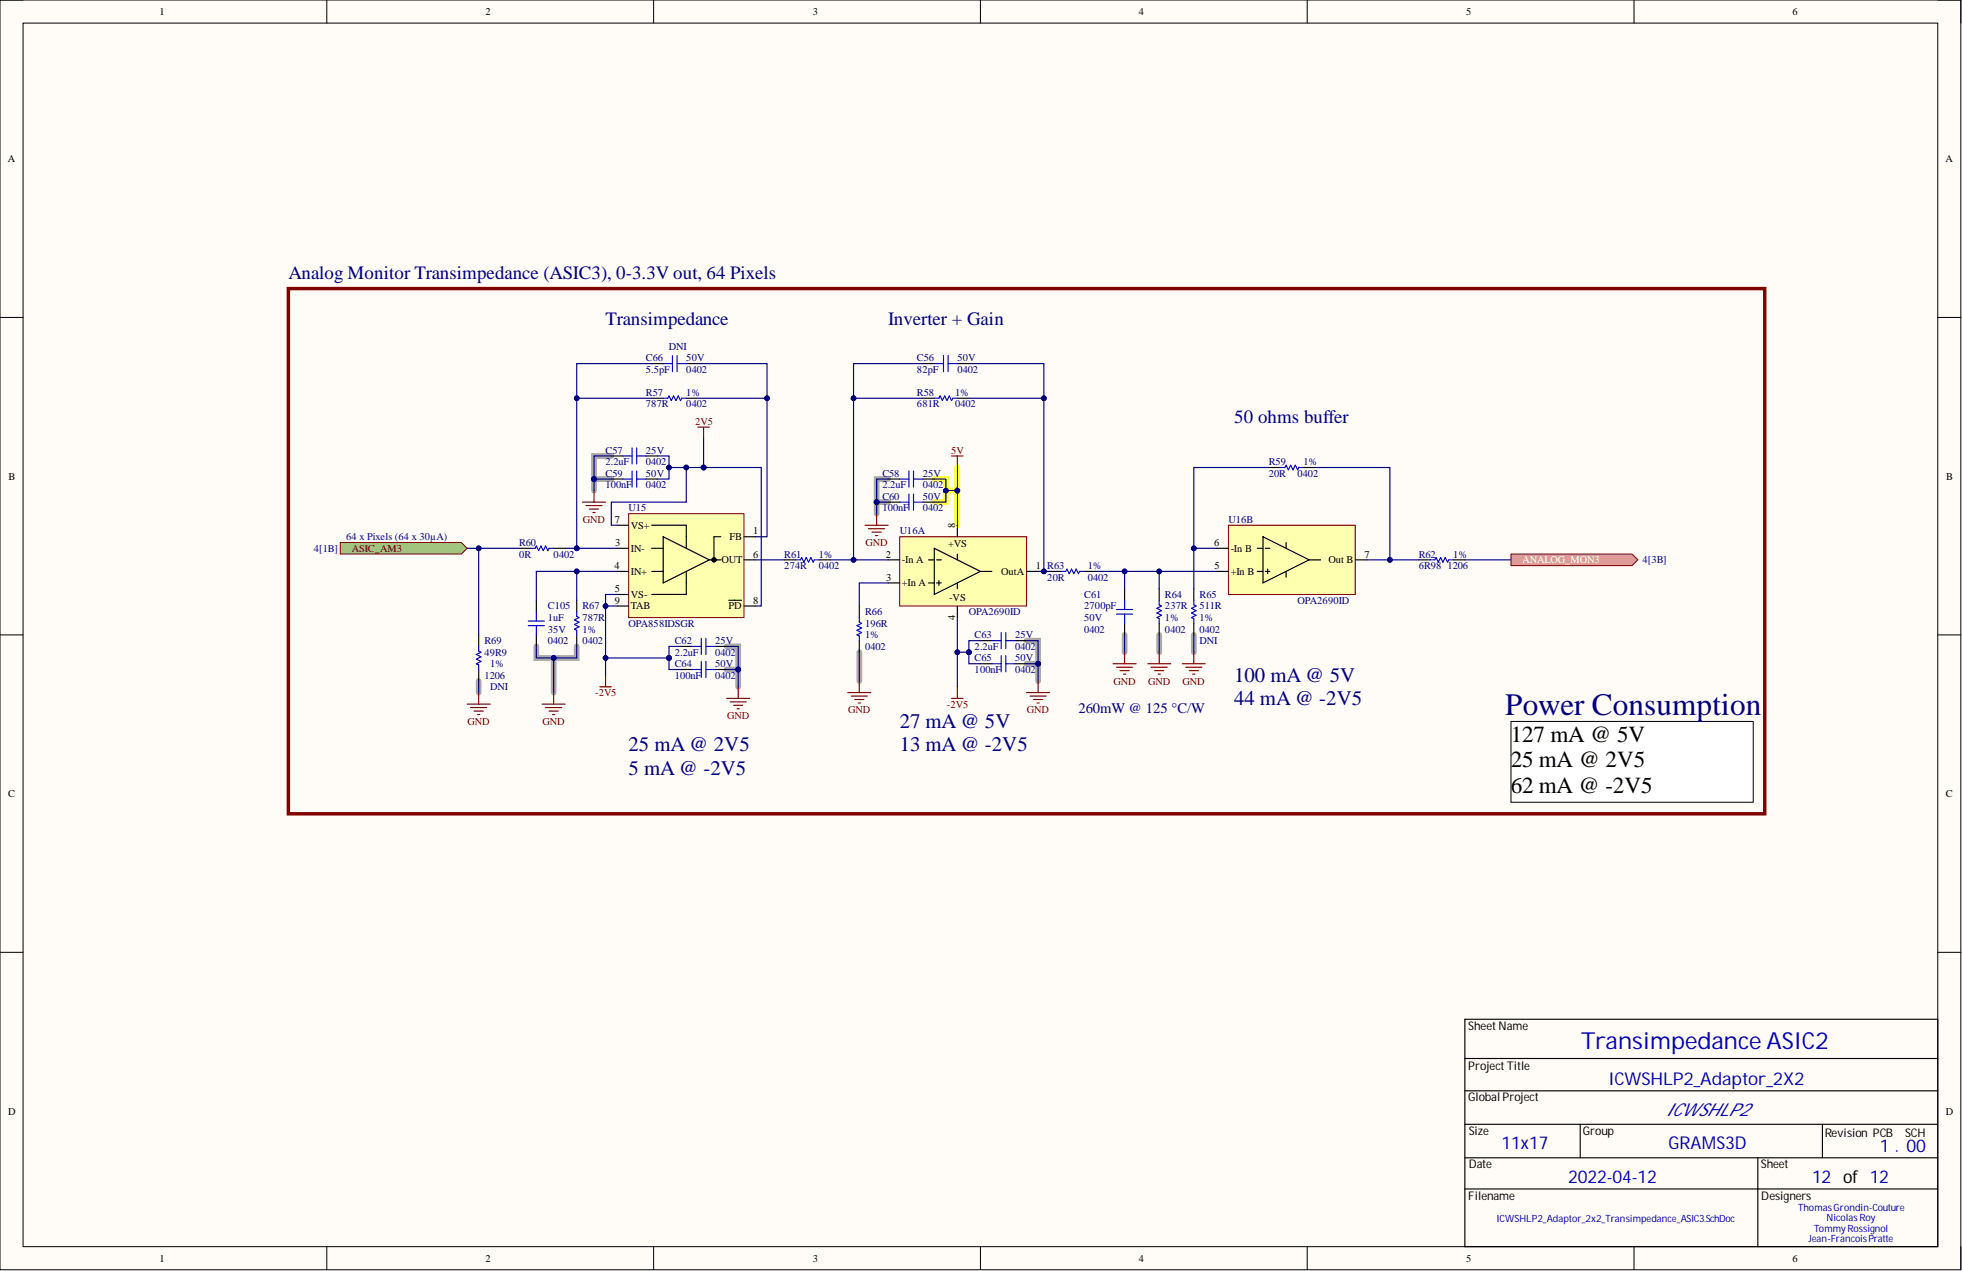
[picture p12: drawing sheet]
<svg xmlns="http://www.w3.org/2000/svg" width="431mm" height="279mm" viewBox="0 0 431 279" stroke-linecap="round" stroke-linejoin="round" font-family="sans-serif">
<defs><g id="words">
<text font-size="6.9" fill="#000080" x="331" y="157.1">Power Consumption</text>
<text font-size="5.2" fill="#0000bf" x="347.7" y="230.5">Transimpedance ASIC2</text>
<g font-size="5.1">
<text x="332.3" y="163.1">127 mA @ 5V</text>
<text x="332.3" y="168.7">25 mA @ 2V5</text>
<text x="332.3" y="174.2">62 mA @ -2V5</text>
</g>
<g font-size="4.6" fill="#000080">
<text x="271.4" y="150">100 mA @ 5V</text>
<text x="271.4" y="155">44 mA @ -2V5</text>
<text x="197.8" y="160.1">27 mA @ 5V</text>
<text x="138.2" y="165.2">25 mA @ 2V5</text>
<text x="197.8" y="165.2">13 mA @ -2V5</text>
<text x="138.2" y="170.3">5 mA @ -2V5</text>
</g>
<g font-size="4.1" fill="#000080">
<text x="63.4" y="61.2">Analog Monitor Transimpedance (ASIC3), 0-3.3V out, 64 Pixels</text>
<text x="133.2" y="71.4">Transimpedance</text>
<text x="195.3" y="71.4">Inverter + Gain</text>
<text x="271.4" y="93">50 ohms buffer</text>
</g>
<g font-size="3.9" fill="#0000bf">
<text x="353.7" y="238.5">ICWSHLP2_Adaptor_2X2</text>
<text x="366.3" y="245.3">ICWSHLP2</text>
<text x="330.2" y="252.7">11x17</text>
<text x="366.9" y="252.7">GRAMS3D</text>
<text x="413.4" y="253.2">1 . 00</text>
<text x="344.9" y="260">2022-04-12</text>
<text x="398.5" y="260">12 of 12</text>
</g>
<text font-size="3.2" fill="#000080" x="237.2" y="156.7">260mW @ 125 °C/W</text>
<g font-size="2.6">
<text x="322.9" y="226.5">SheetName</text>
<text x="322.9" y="235.1">ProjectTitle</text>
<text x="322.9" y="242">Global Project</text>
<text x="323" y="249.6">Size</text>
<text x="348.1" y="249.6">Group</text>
<text x="401.3" y="249.9">Revision PCB</text>
<text x="418.9" y="249.9">SCH</text>
<text x="323" y="256.7">Date</text>
<text x="387.2" y="256.7">Sheet</text>
<text x="322.9" y="263.8">Filename</text>
<text x="387.3" y="263.8">Designers</text>
</g>
<g font-size="2.3">
<text x="35.1" y="3.3">1</text>
<text x="106.8" y="3.3">2</text>
<text x="178.7" y="3.3">3</text>
<text x="250.4" y="3.3">4</text>
<text x="322.4" y="3.3">5</text>
<text x="394.2" y="3.3">6</text>
<text x="1.7" y="35.7">A</text>
<text x="427.8" y="35.7">A</text>
<text x="1.9" y="105.5">B</text>
<text x="428" y="105.5">B</text>
<text x="135.2" y="115">7</text>
<text x="138.7" y="116.2">VS+</text>
<text x="160.4" y="118.8">FB</text>
<text x="165.6" y="117.5">1</text>
<text x="210" y="116" transform="rotate(-90 210 116)">8</text>
<text x="135.1" y="125.1">4</text>
<text x="135.3" y="120">3</text>
<text x="138.7" y="121.3">IN-</text>
<text x="158.7" y="123.8">OUT</text>
<text x="165.6" y="122.6">6</text>
<text x="194.8" y="122.6">2</text>
<text x="198.3" y="123.8">-In A</text>
<text x="208.5" y="120.2">+VS</text>
<text x="227.8" y="125.1">1</text>
<text x="267" y="120">6</text>
<text x="267.1" y="125.1">5</text>
<text x="270.6" y="121.3">-In B</text>
<text x="292.1" y="123.8">Out B</text>
<text x="300.1" y="122.6">7</text>
<text x="135.2" y="130.2">5</text>
<text x="138.7" y="131.4">VS-</text>
<text x="138.7" y="126.4">IN+</text>
<text x="194.9" y="127.6">3</text>
<text x="198.3" y="128.9">+In A</text>
<text x="220.2" y="126.4">OutA</text>
<text x="270.6" y="126.4">+In B</text>
<text x="135.2" y="132.7">9</text>
<text x="138.7" y="134">TAB</text>
<text x="160.2" y="134">PD</text>
<text x="165.6" y="132.7">8</text>
<text x="208.7" y="132.2">-VS</text>
<text x="210" y="136.4" transform="rotate(-90 210 136.4)">4</text>
<text x="1.8" y="175.3">C</text>
<text x="427.9" y="175.3">C</text>
<text x="1.8" y="245">D</text>
<text x="427.9" y="245">D</text>
<text x="35.1" y="277.4">1</text>
<text x="106.8" y="277.4">2</text>
<text x="178.7" y="277.4">3</text>
<text x="250.4" y="277.4">4</text>
<text x="322.4" y="277.4">5</text>
<text x="394.2" y="277.4">6</text>
</g>
<g font-size="2.3" fill="#000080">
<text x="147.1" y="76.9">DNI</text>
<text x="142" y="82">5.5pF</text>
<text x="142" y="79.4">C66</text>
<text x="150.9" y="82">0402</text>
<text x="150.9" y="79.4">50V</text>
<text x="201.6" y="82">82pF</text>
<text x="201.6" y="79.4">C56</text>
<text x="210.5" y="82">0402</text>
<text x="210.5" y="79.4">50V</text>
<text x="142" y="89.6">787R</text>
<text x="142" y="87">R57</text>
<text x="150.9" y="87">1%</text>
<text x="150.9" y="89.6">0402</text>
<text x="201.6" y="89.6">681R</text>
<text x="201.6" y="87">R58</text>
<text x="210" y="87">1%</text>
<text x="210" y="89.6">0402</text>
<text x="133.2" y="99.7">C57</text>
<text x="142" y="99.7">25V</text>
<text x="133.2" y="107.3">100nF</text>
<text x="133.2" y="104.8">C59</text>
<text x="133.2" y="102.3">2.2uF</text>
<text x="142" y="107.3">0402</text>
<text x="142" y="104.8">50V</text>
<text x="142" y="102.3">0402</text>
<text x="194" y="107.3">2.2uF</text>
<text x="194" y="104.8">C58</text>
<text x="202.9" y="107.3">0402</text>
<text x="202.9" y="104.8">25V</text>
<text x="279" y="104.8">20R</text>
<text x="279" y="102.3">R59</text>
<text x="285.3" y="104.8">0402</text>
<text x="286.6" y="102.3">1%</text>
<text x="138.2" y="112.4">U15</text>
<text x="194" y="112.4">100nF</text>
<text x="194" y="109.9">C60</text>
<text x="202.9" y="112.4">0402</text>
<text x="202.9" y="109.9">50V</text>
<text x="76.1" y="118.8">64 x Pixels (64 x 30µA)</text>
<text x="197.8" y="117.5">U16A</text>
<text x="270.1" y="115">U16B</text>
<text x="69" y="121.3">4[1B]</text>
<text x="114.1" y="122.6">0R</text>
<text x="114.1" y="120">R60</text>
<text x="121.7" y="122.6">0402</text>
<text x="172.5" y="125.1">274R</text>
<text x="172.5" y="122.6">R61</text>
<text x="180.1" y="122.6">1%</text>
<text x="180.1" y="125.1">0402</text>
<text x="230.3" y="125.1">R63</text>
<text x="239.2" y="125.1">1%</text>
<text x="312" y="125.1">6R98</text>
<text x="312" y="122.6">R62</text>
<text x="318.3" y="125.1">1206</text>
<text x="319.6" y="122.6">1%</text>
<text x="361.2" y="123.8">4[3B]</text>
<text x="230.3" y="127.6">20R</text>
<text x="238.4" y="131.4">C61</text>
<text x="239.2" y="127.6">0402</text>
<text x="256.2" y="131.4">R64</text>
<text x="263.8" y="131.4">R65</text>
<text x="120.5" y="136.5">1uF</text>
<text x="120.5" y="134">C105</text>
<text x="128.1" y="136.5">787R</text>
<text x="128.1" y="134">R67</text>
<text x="138.2" y="137.8">OPA858IDSGR</text>
<text x="190.2" y="137.8">196R</text>
<text x="190.2" y="135.3">R66</text>
<text x="213.1" y="135.3">OPA2690ID</text>
<text x="238.4" y="136.5">50V</text>
<text x="238.4" y="134">2700pF</text>
<text x="256.2" y="136.5">1%</text>
<text x="256.2" y="134">237R</text>
<text x="263.8" y="136.5">1%</text>
<text x="263.8" y="134">511R</text>
<text x="285.3" y="132.7">OPA2690ID</text>
<text x="106.5" y="141.6">R69</text>
<text x="120.5" y="141.6">0402</text>
<text x="120.5" y="139.1">35V</text>
<text x="128.1" y="139.1">1%</text>
<text x="128.1" y="141.6">0402</text>
<text x="148.4" y="141.6">C62</text>
<text x="157.3" y="141.6">25V</text>
<text x="190.2" y="140.3">1%</text>
<text x="190.2" y="142.9">0402</text>
<text x="214.3" y="142.9">2.2uF</text>
<text x="214.3" y="140.3">C63</text>
<text x="223.2" y="142.9">0402</text>
<text x="223.2" y="140.3">25V</text>
<text x="238.4" y="139.1">0402</text>
<text x="256.2" y="139.1">0402</text>
<text x="263.8" y="141.6">DNI</text>
<text x="263.8" y="139.1">0402</text>
<text x="106.5" y="149.2">1206</text>
<text x="106.5" y="144.1">49R9</text>
<text x="107.8" y="146.7">1%</text>
<text x="148.4" y="149.2">100nF</text>
<text x="148.4" y="146.7">C64</text>
<text x="148.4" y="144.1">2.2uF</text>
<text x="157.3" y="149.2">0402</text>
<text x="157.3" y="146.7">50V</text>
<text x="157.3" y="144.1">0402</text>
<text x="214.3" y="147.9">100nF</text>
<text x="214.3" y="145.4">C65</text>
<text x="223.2" y="147.9">0402</text>
<text x="223.2" y="145.4">50V</text>
<text x="107.8" y="151.7">DNI</text>
</g>
<g font-size="2.3" fill="#800000">
<text x="152.9" y="93.4">2V5</text>
<text x="209.2" y="99.7">5V</text>
<text x="128.2" y="115">GND</text>
<text x="77.4" y="121.3">ASIC_AM3</text>
<text x="190.3" y="120">GND</text>
<text x="130.9" y="153">-2V5</text>
<text x="208.2" y="155.6">-2V5</text>
<text x="244.8" y="150.5">GND</text>
<text x="252.5" y="150.5">GND</text>
<text x="260.1" y="150.5">GND</text>
<text x="102.8" y="159.4">GND</text>
<text x="119.3" y="159.4">GND</text>
<text x="159.9" y="158.1">GND</text>
<text x="186.5" y="156.8">GND</text>
<text x="225.8" y="156.8">GND</text>
</g>
<text font-size="2.3" fill="#fff" x="334.8" y="123.8">ANALOG_MON3</text>
<g font-size="2.2" fill="#0000bf">
<text x="329.1" y="268.7">ICWSHLP2_Adaptor_2x2_Transimpedance_ASIC3.SchDoc</text>
<text x="395.3" y="266.2">ThomasGrondin-Couture</text>
<text x="401.7" y="268.5">NicolasRoy</text>
<text x="397.7" y="273">Jean-FrancoisPratte</text>
<text x="398.9" y="270.8">TommyRossignol</text>
</g>
</g></defs>
<path d="M0 0h431.2v279.1h-431.2z" fill-rule="evenodd" fill="#fffcf8"/>
<path d="M0 0h431.2v279.1h-431.2z" fill="none" stroke="#000" stroke-width=".22"/>
<path d="M5.1 5.1h421v269h-421z" fill-rule="evenodd" fill="#fffcf8"/>
<g fill="none" stroke="#000" stroke-width=".22">
<path d="M0 0h5.1M5.1 5.1h421v269h-421zM71.9 0v5.1M143.7 0v5.1M215.6 0v5.1M287.5 0v5.1M359.3 0v5.1M426.1 0h5.1v5.1M0 69.8h5.1M426.1 69.8h5.1M0 139.6h5.1M426.1 139.6h5.1"/>
<path d="M0 209.3h5.1M426.1 209.3h5.1M71.9 274.1v5M143.7 274.1v5M215.6 274.1v5M287.5 274.1v5M359.3 274.1v5M431.2 274.1v5"/>
</g>
<g fill="none" stroke="#b0a6a6" stroke-width="1.3">
<path d="M130.6 105.3h3.8M130.6 105.3v2.5M134.4 100.2h-3.8v5.1M192.8 110.4h2.5M192.8 110.4v2.5M195.3 105.3h-2.5v5.1M247.3 139.6v3.8M254.9 139.6v3.8M262.5 139.6v3.8M105.3 149.7v2.6M117.9 142.1v2.5h8.9v-2.5M121.7 144.6v7.7"/>
<path d="M159.8 142.1h2.5v5.1M159.8 147.2h2.5M162.3 147.2v3.8M189 143.4v6.3M225.7 140.8h2.6v5.1M225.7 145.9h2.6M228.3 145.9v3.8"/>
</g>
<path d="M205.4 105.3h2.6v5.1h-2.6M208 107.8h2.5M210.5 102.8v12.7" fill="none" stroke="#ff0" stroke-width="1.3"/>
<g fill="none" stroke="#000" stroke-width=".25">
<path d="M202.9 87.5h2.5M210.5 87.5h2.6M134.4 105.3h2.6M134.4 100.2h2.6M142 105.3h2.6M142 100.2h2.6M195.3 105.3h2.5M195.3 110.4h2.5M202.9 105.3h2.5M202.9 110.4h2.5M172.5 123.1h2.5M180.1 123.1h2.5"/>
<path d="M254.9 129.4v2.6M254.9 137v2.6M262.5 129.4v2.6M262.5 137v2.6M149.6 147.2h2.6M157.3 147.2h2.5M322.1 224.1h104v50h-104zM322.1 239.8h104M322.1 232.7h104M322.1 247.2h104M322.1 254.5h104M347.5 247.2v7.3"/>
<path d="M386.5 254.5v19.6M400.8 247.2v7.3M322.1 261.4h104"/>
</g>
<path d="M63.4 63.4h324.7v115.5h-324.7z" fill="none" stroke="#800000" stroke-width=".76"/>
<g fill="none" stroke="#800000" stroke-width=".25">
<path d="M128.1 110.4h5.1M128.8 111.1h3.6M129.6 111.9h2M130.4 112.7h.5M130.6 107.8v2.6M190.2 115.5h5.1M191 116.2h3.5M191.8 117h2M192.5 117.7h.5M192.8 112.9v2.6M209.3 100.2h2.5M210.5 100.2v2.6"/>
<path d="M119.2 154.8h5.1M120 155.6h3.5M120.7 156.3h2.1M121.5 157.1h.5M121.7 152.3v2.5M159.8 153.5h5.1M160.6 154.3h3.5M161.3 155h2M162.1 155.8h.5M162.3 151v2.5M209.3 153.5h2.5M210.5 151v2.5"/>
<path d="M225.7 152.3h5.1M226.5 153h3.6M227.3 153.8h2M228 154.5h.5M228.3 149.7v2.6M252.4 145.9h5M253.1 146.7h3.6M253.9 147.4h2M254.7 148.2h.5M254.9 143.4v2.5M260 145.9h5.1M260.7 146.7h3.6"/>
<path d="M261.5 147.4h2M262.3 148.2h.5M262.5 143.4v2.5"/>
</g>
<g fill="none" stroke="#00f" stroke-width=".25">
<path d="M139 98.5v3.5M140 98.5v3.5M205.4 87.5h1.1l.2-.5 .5 1.1 .5-1.1 .5 1.1 .5-1.1 .6 1.1 .2-.6h1M137 105.3h2M137 100.2h2M139 103.5v3.6M140 103.5v3.6M140 105.3h2M140 100.2h2M197.8 105.3h2.1M197.8 110.4h2.1M199.9 103.5v3.6"/>
<path d="M199.9 108.6v3.6M200.9 105.3h2M200.9 103.5v3.6M200.9 108.6v3.6M200.9 110.4h2M175 123.1h1l.3-.5 .5 1 .5-1 .5 1 .5-1 .5 1 .3-.5h1M254.9 132v1l.5 .2-1 .5 1 .5-1 .5 1 .6-1 .5 .5 .2v1M262.5 132v1l.5 .2-1 .5 1 .5-1 .5 1 .6-1 .5 .5 .2v1M152.2 147.2h2M154.2 145.4v3.6M155.2 145.4v3.6M155.2 147.2h2.1"/>
</g>
<circle cx="147.1" cy="144.6" r=".51" fill="#000080"/>
<circle cx="147.1" cy="144.6" r=".51" fill="none" stroke="#000080" stroke-width=".22"/>
<path d="M149.6 142.1h2.6M157.3 142.1h2.5M215.6 145.9h2.5M223.2 145.9h2.5" fill="none" stroke="#000" stroke-width=".25"/>
<path d="M152.2 142.1h2M154.2 140.3v3.6M155.2 140.3v3.6M155.2 142.1h2.1M218.1 145.9h2.1M220.2 144.1v3.6M221.2 144.1v3.6M221.2 145.9h2" fill="none" stroke="#00f" stroke-width=".25"/>
<circle cx="213.1" cy="143.4" r=".51" fill="#000080"/>
<circle cx="213.1" cy="143.4" r=".51" fill="none" stroke="#000080" stroke-width=".22"/>
<path d="M215.6 140.8h2.5M223.2 140.8h2.5" fill="none" stroke="#000" stroke-width=".25"/>
<path d="M220.2 139.1v3.5M221.2 139.1v3.5M218.1 140.8h2.1M221.2 140.8h2" fill="none" stroke="#00f" stroke-width=".25"/>
<path d="M74.8 119.3h26.7l1.2 1.2-1.2 1.3h-26.7z" fill-rule="evenodd" fill="#93c47d"/>
<path d="M74.8 119.3h26.7l1.2 1.2-1.2 1.3h-26.7z" fill="none" stroke="#800000" stroke-width=".22"/>
<path d="M332.3 121.8h26.6l1.3 1.3-1.3 1.2h-26.6z" fill-rule="evenodd" fill="#ea9999"/>
<path d="M332.3 121.8h26.6l1.3 1.3-1.3 1.2h-26.6z" fill="none" stroke="#800000" stroke-width=".22"/>
<g fill="none" stroke="#000" stroke-width=".25">
<path d="M143.3 79.9h2.5M150.9 79.9h2.6M143.3 87.5h2.5M150.9 87.5h2.6M279 102.8h2.5M286.6 102.8h2.6M105.3 139.6v2.5M114.1 120.5h2.6M117.9 132v2.5M117.9 139.6v2.5M121.7 120.5h2.6M126.8 132v2.5"/>
<path d="M126.8 139.6v2.5M189 133.2v2.6M230.8 125.6h2.6M238.4 125.6h2.6M312 123.1h2.5M319.6 123.1h2.5M105.3 147.2v2.5M189 140.8v2.6"/>
</g>
<g fill="none" stroke="#00f" stroke-width=".25">
<path d="M145.8 79.9h2.1M147.9 78.2v3.5M148.9 79.9h2M148.9 78.2v3.5M145.8 87.5h1.1l.2-.5 .5 1.1 .5-1.1 .5 1.1 .5-1.1 .5 1.1 .3-.6h1M281.5 102.8h1.1l.2-.5 .5 1 .5-1 .5 1 .5-1 .5 1 .3-.5h1M116.2 136.5h3.5M116.2 137.5h3.5M116.7 120.5h1l.2-.5 .6 1 .5-1 .5 1 .5-1 .5 1 .2-.5h1M117.9 134.5v2M117.9 137.5v2.1M126.8 134.5v1l.5 .3-1 .5 1 .5-1 .5 1 .5-1 .5 .5 .2v1.1"/>
<path d="M189 135.8v1l.5 .2-1 .5 1 .5-1 .5 1 .6-1 .5 .5 .2v1M233.4 125.6h1l.2-.5 .5 1 .5-1 .5 1 .5-1 .6 1 .2-.5h1M314.5 123.1h1l.3-.5 .5 1 .5-1 .5 1 .5-1 .5 1 .3-.5h1M105.3 142.1v1l.5 .3-1 .5 1 .5-1 .5 1 .5-1 .5 .5 .3v1"/>
</g>
<g fill="none" stroke="#800000" stroke-width=".25">
<path d="M153.5 93.9h2.5M154.7 93.9v2.5M102.7 154.8h5.1M103.5 155.6h3.5M104.2 156.3h2.1M105 157.1h.5M105.3 152.3v2.5M131.9 151h2.5M133.2 148.4v2.6M186.4 152.3h5.1M187.2 153h3.5M187.9 153.8h2.1"/>
<path d="M188.7 154.5h.5M189 149.7v2.6M244.8 145.9h5M245.5 146.7h3.6M246.3 147.4h2M247 148.2h.6M247.3 143.4v2.5"/>
</g>
<path d="M332.3 158.6h53.2v17.8h-53.2z" fill-rule="evenodd" fill="#fff"/>
<path d="M332.3 158.6h53.2v17.8h-53.2z" fill="none" stroke="#000" stroke-width=".22"/>
<path d="M138.2 112.9h25.4v22.9h-25.4z" fill-rule="evenodd" fill="#ffffb0"/>
<path d="M138.2 112.9h25.4v22.9h-25.4z" fill="none" stroke="#800000" stroke-width=".22"/>
<g fill="none" stroke="#000" stroke-width=".25">
<path d="M135.7 115.5h2.5M143.3 115.5h7.6v5M145.8 118l10.2 5.1-10.2 5zM158.5 118h-1.5v5.1M163.6 118h2.5M135.7 130.7h2.5M135.7 125.6h2.5M135.7 120.5h2.5M135.7 133.2h2.5M143.3 125.6h2.5M143.3 120.5h2.5M150.9 125.6v5.1h-7.6"/>
<path d="M156 123.1h2.5M160.3 132h2.8M163.6 123.1h2.5M163.6 133.2h2.5"/>
</g>
<circle cx="157" cy="123.1" r=".18" fill="none" stroke="#000" stroke-width=".76"/>
<path d="M197.8 118h27.9v15.2h-27.9z" fill-rule="evenodd" fill="#ffffb0"/>
<path d="M197.8 118h27.9v15.2h-27.9z" fill="none" stroke="#800000" stroke-width=".22"/>
<g fill="none" stroke="#000" stroke-width=".25">
<path d="M210.5 115.5v2.5M195.3 123.1h2.5M195.3 128.1h2.5M204.2 123.1h1.2M204.2 128.1h1.2M205.4 120.5l10.2 5.1-10.2 5.1zM206 123.1h1M206 128.1h1M206.5 127.6v1.1M210.5 121.8v1.3M210.5 128.1v1.3M210.5 133.2v2.6"/>
<path d="M215.6 125.6h2.5M225.7 125.6h2.6"/>
</g>
<path d="M270.1 115.5h27.9v15.2h-27.9z" fill-rule="evenodd" fill="#ffffb0"/>
<path d="M270.1 115.5h27.9v15.2h-27.9z" fill="none" stroke="#800000" stroke-width=".22"/>
<g fill="none" stroke="#000" stroke-width=".25">
<path d="M202.9 79.9h2.5M210.5 79.9h2.6M277.7 118l10.2 5.1-10.2 5zM282.8 119.3v1.2M247.3 129.4v2.6M247.3 137v2.6M267.6 125.6h2.5M267.6 120.5h2.5M276.5 125.6h1.2M276.5 120.5h1.2M278.2 125.6h1.1M278.2 120.5h1.1"/>
<path d="M278.8 125.1v1M282.8 125.6v1.3M287.9 123.1h2.5M298 123.1h2.6"/>
</g>
<path d="M205.4 79.9h2.1M207.5 78.2v3.5M208.5 79.9h2M208.5 78.2v3.5M245.5 134h3.6M245.5 135h3.6M247.3 132v2M247.3 135v2" fill="none" stroke="#00f" stroke-width=".25"/>
<path d="M102.7 120.5h11.4" fill="none" stroke="#000080" stroke-width=".25"/>
<circle cx="105.3" cy="120.5" r=".51" fill="#000080"/>
<circle cx="105.3" cy="120.5" r=".51" fill="none" stroke="#000080" stroke-width=".22"/>
<path d="M117.9 142.1v2.5h8.9v-2.5" fill="none" stroke="#000080" stroke-width=".25"/>
<circle cx="121.7" cy="144.6" r=".51" fill="#000080"/>
<circle cx="121.7" cy="144.6" r=".51" fill="none" stroke="#000080" stroke-width=".22"/>
<path d="M126.8 125.6h-8.9v6.4" fill="none" stroke="#000080" stroke-width=".25"/>
<circle cx="126.8" cy="125.6" r=".51" fill="#000080"/>
<circle cx="126.8" cy="125.6" r=".51" fill="none" stroke="#000080" stroke-width=".22"/>
<path d="M124.3 120.5h2.5" fill="none" stroke="#000080" stroke-width=".25"/>
<circle cx="126.8" cy="120.5" r=".51" fill="#000080"/>
<circle cx="126.8" cy="120.5" r=".51" fill="none" stroke="#000080" stroke-width=".22"/>
<path d="M135.7 125.6h-8.9v6.4" fill="none" stroke="#000080" stroke-width=".25"/>
<circle cx="126.8" cy="125.6" r=".51" fill="#000080"/>
<circle cx="126.8" cy="125.6" r=".51" fill="none" stroke="#000080" stroke-width=".22"/>
<path d="M126.8 120.5h8.9" fill="none" stroke="#000080" stroke-width=".25"/>
<circle cx="126.8" cy="120.5" r=".51" fill="#000080"/>
<circle cx="126.8" cy="120.5" r=".51" fill="none" stroke="#000080" stroke-width=".22"/>
<path d="M126.8 87.5h16.5" fill="none" stroke="#000080" stroke-width=".25"/>
<circle cx="126.8" cy="87.5" r=".51" fill="#000080"/>
<circle cx="126.8" cy="87.5" r=".51" fill="none" stroke="#000080" stroke-width=".22"/>
<path d="M143.3 79.9h-16.5v40.6" fill="none" stroke="#000080" stroke-width=".25"/>
<circle cx="126.8" cy="120.5" r=".51" fill="#000080"/>
<circle cx="126.8" cy="120.5" r=".51" fill="none" stroke="#000080" stroke-width=".22"/>
<circle cx="126.8" cy="87.5" r=".51" fill="#000080"/>
<circle cx="126.8" cy="87.5" r=".51" fill="none" stroke="#000080" stroke-width=".22"/>
<path d="M130.6 105.3h3.8" fill="none" stroke="#000080" stroke-width=".25"/>
<circle cx="130.6" cy="105.3" r=".51" fill="#000080"/>
<circle cx="130.6" cy="105.3" r=".51" fill="none" stroke="#000080" stroke-width=".22"/>
<path d="M134.4 100.2h-3.8v5.1" fill="none" stroke="#000080" stroke-width=".25"/>
<circle cx="130.6" cy="105.3" r=".51" fill="#000080"/>
<circle cx="130.6" cy="105.3" r=".51" fill="none" stroke="#000080" stroke-width=".22"/>
<path d="M147.1 144.6h-13.9v3.8" fill="none" stroke="#000080" stroke-width=".25"/>
<circle cx="133.2" cy="144.6" r=".51" fill="#000080"/>
<circle cx="133.2" cy="144.6" r=".51" fill="none" stroke="#000080" stroke-width=".22"/>
<circle cx="147.1" cy="144.6" r=".51" fill="#000080"/>
<circle cx="147.1" cy="144.6" r=".51" fill="none" stroke="#000080" stroke-width=".22"/>
<path d="M133.2 133.2h2.5" fill="none" stroke="#000080" stroke-width=".25"/>
<circle cx="133.2" cy="133.2" r=".51" fill="#000080"/>
<circle cx="133.2" cy="133.2" r=".51" fill="none" stroke="#000080" stroke-width=".22"/>
<path d="M135.7 130.7h-2.5v13.9" fill="none" stroke="#000080" stroke-width=".25"/>
<circle cx="133.2" cy="144.6" r=".51" fill="#000080"/>
<circle cx="133.2" cy="144.6" r=".51" fill="none" stroke="#000080" stroke-width=".22"/>
<circle cx="133.2" cy="133.2" r=".51" fill="#000080"/>
<circle cx="133.2" cy="133.2" r=".51" fill="none" stroke="#000080" stroke-width=".22"/>
<path d="M150.9 102.8v7.6h-16.5v5.1h1.3" fill="none" stroke="#000080" stroke-width=".25"/>
<circle cx="150.9" cy="102.8" r=".51" fill="#000080"/>
<circle cx="150.9" cy="102.8" r=".51" fill="none" stroke="#000080" stroke-width=".22"/>
<path d="M144.6 100.2h2.5v5.1h-2.5" fill="none" stroke="#000080" stroke-width=".25"/>
<circle cx="147.1" cy="102.8" r=".51" fill="#000080"/>
<circle cx="147.1" cy="102.8" r=".51" fill="none" stroke="#000080" stroke-width=".22"/>
<path d="M149.6 142.1h-2.5v5.1h2.5" fill="none" stroke="#000080" stroke-width=".25"/>
<circle cx="147.1" cy="144.6" r=".51" fill="#000080"/>
<circle cx="147.1" cy="144.6" r=".51" fill="none" stroke="#000080" stroke-width=".22"/>
<path d="M147.1 102.8h7.6" fill="none" stroke="#000080" stroke-width=".25"/>
<circle cx="147.1" cy="102.8" r=".51" fill="#000080"/>
<circle cx="147.1" cy="102.8" r=".51" fill="none" stroke="#000080" stroke-width=".22"/>
<circle cx="150.9" cy="102.8" r=".51" fill="#000080"/>
<circle cx="150.9" cy="102.8" r=".51" fill="none" stroke="#000080" stroke-width=".22"/>
<circle cx="154.7" cy="102.8" r=".51" fill="#000080"/>
<circle cx="154.7" cy="102.8" r=".51" fill="none" stroke="#000080" stroke-width=".22"/>
<path d="M153.5 79.9h15.2v7.6h-15.2" fill="none" stroke="#000080" stroke-width=".25"/>
<circle cx="168.7" cy="87.5" r=".51" fill="#000080"/>
<circle cx="168.7" cy="87.5" r=".51" fill="none" stroke="#000080" stroke-width=".22"/>
<path d="M154.7 102.8h12.7v30.4h-1.3" fill="none" stroke="#000080" stroke-width=".25"/>
<circle cx="154.7" cy="102.8" r=".51" fill="#000080"/>
<circle cx="154.7" cy="102.8" r=".51" fill="none" stroke="#000080" stroke-width=".22"/>
<path d="M159.8 147.2h2.5" fill="none" stroke="#000080" stroke-width=".25"/>
<circle cx="162.3" cy="147.2" r=".51" fill="#000080"/>
<circle cx="162.3" cy="147.2" r=".51" fill="none" stroke="#000080" stroke-width=".22"/>
<path d="M159.8 142.1h2.5v5.1" fill="none" stroke="#000080" stroke-width=".25"/>
<circle cx="162.3" cy="147.2" r=".51" fill="#000080"/>
<circle cx="162.3" cy="147.2" r=".51" fill="none" stroke="#000080" stroke-width=".22"/>
<path d="M168.7 87.5v30.5h-2.6M166.1 123.1h6.4" fill="none" stroke="#000080" stroke-width=".25"/>
<circle cx="168.7" cy="87.5" r=".51" fill="#000080"/>
<circle cx="168.7" cy="87.5" r=".51" fill="none" stroke="#000080" stroke-width=".22"/>
<path d="M202.9 79.9h-15.2v43.2h-5.1" fill="none" stroke="#000080" stroke-width=".25"/>
<circle cx="187.7" cy="123.1" r=".51" fill="#000080"/>
<circle cx="187.7" cy="123.1" r=".51" fill="none" stroke="#000080" stroke-width=".22"/>
<circle cx="187.7" cy="87.5" r=".51" fill="#000080"/>
<circle cx="187.7" cy="87.5" r=".51" fill="none" stroke="#000080" stroke-width=".22"/>
<path d="M187.7 123.1h7.6" fill="none" stroke="#000080" stroke-width=".25"/>
<circle cx="187.7" cy="123.1" r=".51" fill="#000080"/>
<circle cx="187.7" cy="123.1" r=".51" fill="none" stroke="#000080" stroke-width=".22"/>
<path d="M187.7 87.5h15.2" fill="none" stroke="#000080" stroke-width=".25"/>
<circle cx="187.7" cy="87.5" r=".51" fill="#000080"/>
<circle cx="187.7" cy="87.5" r=".51" fill="none" stroke="#000080" stroke-width=".22"/>
<path d="M192.8 110.4h2.5M195.3 128.1h-6.3v5.1" fill="none" stroke="#000080" stroke-width=".25"/>
<circle cx="192.8" cy="110.4" r=".51" fill="#000080"/>
<circle cx="192.8" cy="110.4" r=".51" fill="none" stroke="#000080" stroke-width=".22"/>
<path d="M195.3 105.3h-2.5v5.1" fill="none" stroke="#000080" stroke-width=".25"/>
<circle cx="192.8" cy="110.4" r=".51" fill="#000080"/>
<circle cx="192.8" cy="110.4" r=".51" fill="none" stroke="#000080" stroke-width=".22"/>
<path d="M205.4 105.3h2.6v5.1h-2.6" fill="none" stroke="#000080" stroke-width=".25"/>
<circle cx="208" cy="107.8" r=".51" fill="#000080"/>
<circle cx="208" cy="107.8" r=".51" fill="none" stroke="#000080" stroke-width=".22"/>
<path d="M208 107.8h2.5" fill="none" stroke="#000080" stroke-width=".25"/>
<circle cx="208" cy="107.8" r=".51" fill="#000080"/>
<circle cx="208" cy="107.8" r=".51" fill="none" stroke="#000080" stroke-width=".22"/>
<circle cx="210.5" cy="107.8" r=".51" fill="#000080"/>
<circle cx="210.5" cy="107.8" r=".51" fill="none" stroke="#000080" stroke-width=".22"/>
<path d="M210.5 143.4h2.6" fill="none" stroke="#000080" stroke-width=".25"/>
<circle cx="213.1" cy="143.4" r=".51" fill="#000080"/>
<circle cx="213.1" cy="143.4" r=".51" fill="none" stroke="#000080" stroke-width=".22"/>
<circle cx="210.5" cy="143.4" r=".51" fill="#000080"/>
<circle cx="210.5" cy="143.4" r=".51" fill="none" stroke="#000080" stroke-width=".22"/>
<path d="M215.6 140.8h-2.5v5.1h2.5" fill="none" stroke="#000080" stroke-width=".25"/>
<circle cx="213.1" cy="143.4" r=".51" fill="#000080"/>
<circle cx="213.1" cy="143.4" r=".51" fill="none" stroke="#000080" stroke-width=".22"/>
<path d="M213.1 87.5h16.4v38.1" fill="none" stroke="#000080" stroke-width=".25"/>
<circle cx="229.5" cy="125.6" r=".51" fill="#000080"/>
<circle cx="229.5" cy="125.6" r=".51" fill="none" stroke="#000080" stroke-width=".22"/>
<circle cx="229.5" cy="87.5" r=".51" fill="#000080"/>
<circle cx="229.5" cy="87.5" r=".51" fill="none" stroke="#000080" stroke-width=".22"/>
<path d="M213.1 79.9h16.4v7.6" fill="none" stroke="#000080" stroke-width=".25"/>
<circle cx="229.5" cy="87.5" r=".51" fill="#000080"/>
<circle cx="229.5" cy="87.5" r=".51" fill="none" stroke="#000080" stroke-width=".22"/>
<path d="M225.7 145.9h2.6" fill="none" stroke="#000080" stroke-width=".25"/>
<circle cx="228.3" cy="145.9" r=".51" fill="#000080"/>
<circle cx="228.3" cy="145.9" r=".51" fill="none" stroke="#000080" stroke-width=".22"/>
<path d="M225.7 140.8h2.6v5.1" fill="none" stroke="#000080" stroke-width=".25"/>
<circle cx="228.3" cy="145.9" r=".51" fill="#000080"/>
<circle cx="228.3" cy="145.9" r=".51" fill="none" stroke="#000080" stroke-width=".22"/>
<path d="M228.3 125.6h2.5" fill="none" stroke="#000080" stroke-width=".25"/>
<circle cx="229.5" cy="125.6" r=".51" fill="#000080"/>
<circle cx="229.5" cy="125.6" r=".51" fill="none" stroke="#000080" stroke-width=".22"/>
<path d="M241 125.6h26.6" fill="none" stroke="#000080" stroke-width=".25"/>
<circle cx="247.3" cy="125.6" r=".51" fill="#000080"/>
<circle cx="247.3" cy="125.6" r=".51" fill="none" stroke="#000080" stroke-width=".22"/>
<circle cx="254.9" cy="125.6" r=".51" fill="#000080"/>
<circle cx="254.9" cy="125.6" r=".51" fill="none" stroke="#000080" stroke-width=".22"/>
<path d="M279 102.8h-16.5v17.7h5.1" fill="none" stroke="#000080" stroke-width=".25"/>
<circle cx="262.5" cy="120.5" r=".51" fill="#000080"/>
<circle cx="262.5" cy="120.5" r=".51" fill="none" stroke="#000080" stroke-width=".22"/>
<path d="M289.2 102.8h16.4v20.3" fill="none" stroke="#000080" stroke-width=".25"/>
<circle cx="305.6" cy="123.1" r=".51" fill="#000080"/>
<circle cx="305.6" cy="123.1" r=".51" fill="none" stroke="#000080" stroke-width=".22"/>
<path d="M300.6 123.1h11.4" fill="none" stroke="#000080" stroke-width=".25"/>
<circle cx="305.6" cy="123.1" r=".51" fill="#000080"/>
<circle cx="305.6" cy="123.1" r=".51" fill="none" stroke="#000080" stroke-width=".22"/>
<path d="M105.3 120.5v19.1M322.1 123.1h10.2M105.3 149.7v2.6" fill="none" stroke="#000080" stroke-width=".25"/>
<circle cx="105.3" cy="120.5" r=".51" fill="#000080"/>
<circle cx="105.3" cy="120.5" r=".51" fill="none" stroke="#000080" stroke-width=".22"/>
<path d="M121.7 144.6v7.7" fill="none" stroke="#000080" stroke-width=".25"/>
<circle cx="121.7" cy="144.6" r=".51" fill="#000080"/>
<circle cx="121.7" cy="144.6" r=".51" fill="none" stroke="#000080" stroke-width=".22"/>
<path d="M130.6 105.3v2.5" fill="none" stroke="#000080" stroke-width=".25"/>
<circle cx="130.6" cy="105.3" r=".51" fill="#000080"/>
<circle cx="130.6" cy="105.3" r=".51" fill="none" stroke="#000080" stroke-width=".22"/>
<path d="M154.7 96.4v6.4" fill="none" stroke="#000080" stroke-width=".25"/>
<circle cx="154.7" cy="102.8" r=".51" fill="#000080"/>
<circle cx="154.7" cy="102.8" r=".51" fill="none" stroke="#000080" stroke-width=".22"/>
<path d="M162.3 147.2v3.8" fill="none" stroke="#000080" stroke-width=".25"/>
<circle cx="162.3" cy="147.2" r=".51" fill="#000080"/>
<circle cx="162.3" cy="147.2" r=".51" fill="none" stroke="#000080" stroke-width=".22"/>
<path d="M192.8 110.4v2.5M189 143.4v6.3" fill="none" stroke="#000080" stroke-width=".25"/>
<circle cx="192.8" cy="110.4" r=".51" fill="#000080"/>
<circle cx="192.8" cy="110.4" r=".51" fill="none" stroke="#000080" stroke-width=".22"/>
<path d="M210.5 135.8v15.2" fill="none" stroke="#000080" stroke-width=".25"/>
<circle cx="210.5" cy="143.4" r=".51" fill="#000080"/>
<circle cx="210.5" cy="143.4" r=".51" fill="none" stroke="#000080" stroke-width=".22"/>
<path d="M210.5 102.8v12.7" fill="none" stroke="#000080" stroke-width=".25"/>
<circle cx="210.5" cy="107.8" r=".51" fill="#000080"/>
<circle cx="210.5" cy="107.8" r=".51" fill="none" stroke="#000080" stroke-width=".22"/>
<path d="M228.3 145.9v3.8" fill="none" stroke="#000080" stroke-width=".25"/>
<circle cx="228.3" cy="145.9" r=".51" fill="#000080"/>
<circle cx="228.3" cy="145.9" r=".51" fill="none" stroke="#000080" stroke-width=".22"/>
<path d="M247.3 125.6v3.8M247.3 139.6v3.8" fill="none" stroke="#000080" stroke-width=".25"/>
<circle cx="247.3" cy="125.6" r=".51" fill="#000080"/>
<circle cx="247.3" cy="125.6" r=".51" fill="none" stroke="#000080" stroke-width=".22"/>
<path d="M254.9 125.6v3.8M254.9 139.6v3.8" fill="none" stroke="#000080" stroke-width=".25"/>
<circle cx="254.9" cy="125.6" r=".51" fill="#000080"/>
<circle cx="254.9" cy="125.6" r=".51" fill="none" stroke="#000080" stroke-width=".22"/>
<path d="M262.5 120.5v8.9" fill="none" stroke="#000080" stroke-width=".25"/>
<circle cx="262.5" cy="120.5" r=".51" fill="#000080"/>
<circle cx="262.5" cy="120.5" r=".51" fill="none" stroke="#000080" stroke-width=".22"/>
<path d="M262.5 139.6v3.8" fill="none" stroke="#000080" stroke-width=".25"/>
<use href="#words"/>
</svg>
